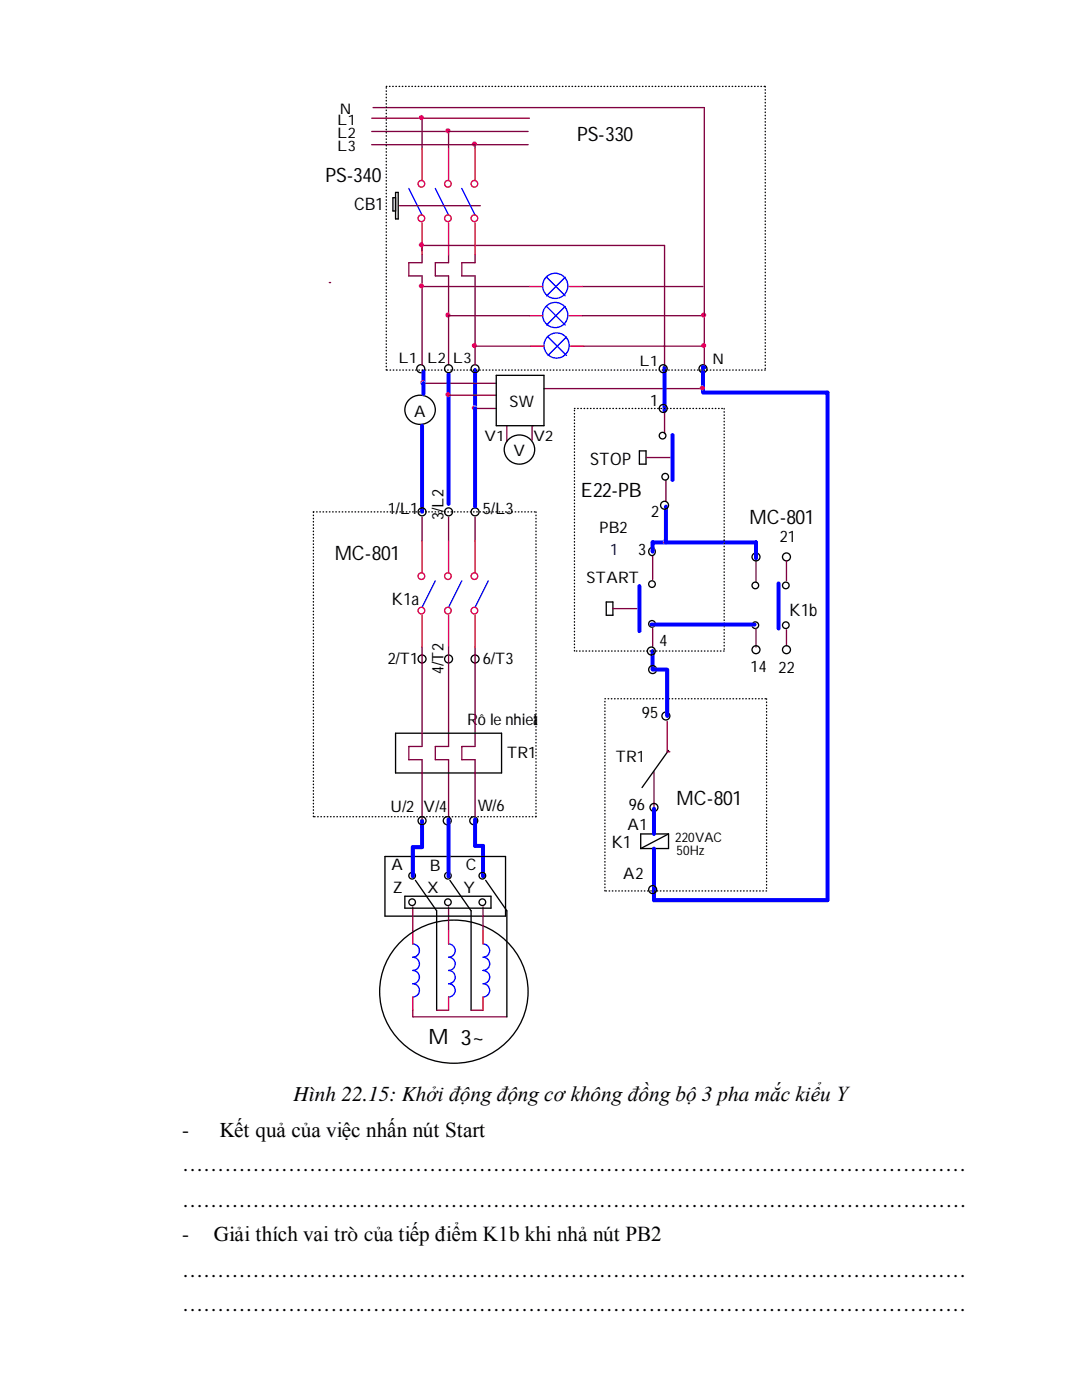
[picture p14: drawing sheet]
<svg xmlns="http://www.w3.org/2000/svg" width="216mm" height="279mm" viewBox="0 0 216 279" stroke-linecap="round" stroke-linejoin="round" font-family="sans-serif">
<defs><g id="words">
<g font-size="4.2">
<text x="85.5" y="208.3">M 3~</text>
<text x="58.6" y="219.8">Hình 22.15: Khởi động động cơ không đồng bộ 3 pha mắc kiểu Y</text>
<text x="36.3" y="226.8">-</text>
<text x="43.8" y="226.8">Kết quả của việc nhấn nút Start</text>
<text x="36.3" y="233.8">…………………………………………………………………………………………………</text>
<text x="36.3" y="240.8">…………………………………………………………………………………………………</text>
<text x="36.3" y="247.7">-</text>
<text x="42.7" y="247.7">Giải thích vai trò của tiếp điểm K1b khi nhả nút PB2</text>
<text x="36.3" y="254.8">…………………………………………………………………………………………………</text>
<text x="36.3" y="261.7">…………………………………………………………………………………………………</text>
</g>
<g font-size="4">
<text x="115.1" y="28.1">PS-330</text>
<text x="64.9" y="36.3">PS-340</text>
<text x="115.9" y="99.2">E22-PB</text>
<text x="149.5" y="104.6">MC-801</text>
<text x="66.8" y="111.7">MC-801</text>
<text x="135" y="160.6">MC-801</text>
</g>
<g font-size="3.4">
<text x="70.7" y="41.8">CB1</text>
<text x="117.8" y="92.9">STOP</text>
<text x="78.1" y="120.7">K1a</text>
<text x="157.5" y="122.9">K1b</text>
<text x="122" y="169.3">K1</text>
</g>
<g font-size="3.2">
<text x="82.6" y="83.3">A</text>
<text x="101.7" y="81.2">SW</text>
<text x="129.7" y="80.9">1</text>
<text x="102.4" y="91">V</text>
<text x="77.4" y="102.6">1/L1</text>
<text x="88.5" y="103.7" transform="rotate(-90 88.5 103.7)">3/L2</text>
<text x="96.4" y="102.6">5/L3</text>
<text x="119.6" y="106.3">PB2</text>
<text x="130" y="103.1">2</text>
<text x="127.3" y="110.8">3</text>
<text x="155.6" y="108.2">21</text>
<text x="117" y="116.4">START</text>
<text x="131.6" y="128.9">4</text>
<text x="77.4" y="132.5">2/T1</text>
<text x="88.5" y="134.5" transform="rotate(-90 88.5 134.5)">4/T2</text>
<text x="96.4" y="132.5">6/T3</text>
<text x="149.8" y="134.1">14</text>
<text x="155.4" y="134.4">22</text>
<text x="128.1" y="143.3">95</text>
<text x="93.2" y="144.7">Rô le nhieä</text>
<text x="106.4" y="144.7">t</text>
<text x="101.2" y="151.3">TR1</text>
<text x="122.9" y="152.1">TR1</text>
<text x="95.3" y="161.9">W/6</text>
<text x="125.5" y="161.6">96</text>
<text x="77.9" y="162.1">U/2</text>
<text x="84.5" y="162.1">V/4</text>
<text x="125.2" y="165.6">A1</text>
<text x="78.1" y="173.6">A</text>
<text x="85.8" y="173.8">B</text>
<text x="93" y="173.6">C</text>
<text x="78.4" y="178.3">Z</text>
<text x="85.3" y="178.3">X</text>
<text x="92.5" y="178.3">Y</text>
<text x="124.4" y="175.3">A2</text>
</g>
<text font-size="3.2" fill="#000040" x="121.8" y="110.8">1</text>
<g font-size="2.9">
<text x="67.8" y="22.8">N</text>
<text x="67.3" y="27.5">L2</text>
<text x="67.3" y="24.9">L1</text>
<text x="67.3" y="30.1">L3</text>
<text x="79.5" y="72.5">L1</text>
<text x="85.3" y="72.5">L2</text>
<text x="90.3" y="72.5">L3</text>
<text x="127.6" y="73">L1</text>
<text x="142.2" y="72.7">N</text>
<text x="96.7" y="88.1">V1</text>
<text x="106.4" y="88.1">V2</text>
</g>
<g font-size="2.6">
<text x="134.7" y="168">220VAC</text>
<text x="135" y="170.6">50Hz</text>
</g>
</g></defs>
<g fill="none" stroke="#800040" stroke-width=".26">
<path d="M74.2 26.2h15.3M74.2 28.9h31.2M74.4 21.5h66.1M84.2 23.6v6.1M81.6 52.4h2.6M84.2 57.2h21.4M86.9 52.4h2.6M94.8 50.8v1.6M84.5 76.5h14.5M94.8 69.1v3.7M106.2 85h.2M132.6 82.3v4.2"/>
<path d="M89.5 103.2v4.8M130.2 110.9v4.7M150.8 111.1v5.1M130.2 125.4v3.7M81.6 149h2.6M86.9 149v2.6M89.5 151.6v11.4M94.8 149h-2.7v2.6M130.5 154v7.1M89.5 181v4.7M82.4 201.6v1.3h18.7"/>
</g>
<g fill="none" stroke="#00f" stroke-width=".26">
<path d="M109.3 67.2l3.7 3.7M113 67.2l-3.7 3.7M86.9 115.9l-2.7 5.3M82.4 188.4a1.32 1.32 0 0 1 1.3 1.3 1.32 1.32 0 0 1-1.3 1.3 1.32 1.32 0 0 1 1.3 1.4 1.32 1.32 0 0 1-1.3 1.3 1.32 1.32 0 0 1 1.3 1.3 1.32 1.32 0 0 1-1.3 1.3 1.32 1.32 0 0 1 1.3 1.3 1.32 1.32 0 0 1-1.3 1.4"/>
<circle cx="111.1" cy="69" r="2.51"/>
</g>
<path d="M105.9 69.1h2.6M113.8 69.1h2.7M82.4 185.7v2.7M82.4 199v2.6" fill="none" stroke="#f00" stroke-width=".26"/>
<path d="M89.5 78.9v21.7M94.8 73.9v7.6M140.3 73.3v4.8M140.3 78.3h24.8M132.9 101.1v7.1h-2.7M82.4 169.1v5.8M96.4 168.8v6.1" fill="none" stroke="#00f" stroke-width=".79"/>
<g fill="none" stroke="#000" stroke-width=".26">
<path d="M81.4 80a2.96 2.96 0 0 1 4.9 .1 2.96 2.96 0 0 1-1.8 4.5 2.94 2.94 0 0 1-3.2-1.2 2.94 2.94 0 0 1 .1-3.4zM127.6 90h1.3v2.6h-1.3zM129.6 109.5a.75 .75 0 0 1 1.1 .2 .75 .75 0 0 1-.3 1.1 .76 .76 0 0 1-.9-.3 .76 .76 0 0 1 .1-1zM133.4 149.8l-5.3 7.4M76.8 170.9h24.1v11.9h-24.1zM80.1 187.8a15 15 0 0 1 25 7.2 14.6 14.6 0 0 1-18.9 16.6 14.1 14.1 0 0 1-6.1-23.8z"/>
<circle cx="84" cy="73.6" r=".79"/>
<circle cx="94.8" cy="73.6" r=".79"/>
<circle cx="140.3" cy="73.6" r=".79"/>
<circle cx="89.5" cy="102.2" r=".79"/>
<circle cx="150.8" cy="111.1" r=".79"/>
<circle cx="156.9" cy="111.1" r=".79"/>
<circle cx="94.8" cy="131.5" r=".79"/>
<circle cx="130.1" cy="124.5" r=".66"/>
<circle cx="150.7" cy="124.8" r=".66"/>
<circle cx="82.2" cy="174.8" r=".66"/>
<circle cx="89.4" cy="174.8" r=".66"/>
<circle cx="96.2" cy="174.8" r=".66"/>
<circle cx="89.4" cy="180.1" r=".66"/>
<circle cx="96.2" cy="180.1" r=".66"/>
</g>
<g fill="#f0f" stroke="#f0f" stroke-width=".26">
<circle cx="94.7" cy="28.7" r=".4"/>
<circle cx="132.7" cy="108.1" r=".4"/>
</g>
<path d="M62.5 102.2h44.5M107 102.2v60.8M62.5 163v-60.8M107 163h-44.5" fill="none" stroke="#000" stroke-width=".26" stroke-dasharray="0 .5"/>
<circle cx="84.1" cy="121.9" r=".66" fill="#fff" stroke="#f00" stroke-width=".26"/>
<path d="M84.2 122.8v6.3" fill="none" stroke="#f00" stroke-width=".26"/>
<circle cx="84.1" cy="115" r=".66" fill="#fff" stroke="#f00" stroke-width=".26"/>
<path d="M84.2 108v6.3" fill="none" stroke="#f00" stroke-width=".26"/>
<path d="M127.6 117v9M130.5 177.5v2.2" fill="none" stroke="#00f" stroke-width=".79"/>
<path d="M81.6 55.1h2.6M89.5 50.8v1.6M84.2 103.2v4.8M81.6 149v2.6" fill="none" stroke="#800040" stroke-width=".26"/>
<circle cx="94.5" cy="163.8" r=".79" fill="none" stroke="#000" stroke-width=".26"/>
<path d="M81.6 37.6l2.6 5.3" fill="none" stroke="#00f" stroke-width=".26"/>
<circle cx="84.1" cy="43.6" r=".66" fill="#fff" stroke="#f00" stroke-width=".26"/>
<path d="M84.2 44.5v6.3" fill="none" stroke="#f00" stroke-width=".26"/>
<circle cx="84.1" cy="36.7" r=".66" fill="#fff" stroke="#f00" stroke-width=".26"/>
<path d="M84.2 29.7v6.3M105.6 63h2.7M113.6 63h2.6" fill="none" stroke="#f00" stroke-width=".26"/>
<g fill="none" stroke="#800040" stroke-width=".26">
<path d="M94.8 28.9v.8M105.4 26.2h-15.9v3.5M89.5 55.1v17.7M92.1 52.4v2.7h2.7M116.2 57.2h24.1M108.5 77.6h31.8M101.1 85v3.1M132.9 95.8v4.2M94.8 103.2v4.8M150.8 125.4v3.7M156.9 125.7v3.2M92.1 151.6h2.7"/>
<path d="M82.4 181v4.7M96.4 181v4.7"/>
</g>
<g fill="#f0f" stroke="#f0f" stroke-width=".26">
<circle cx="89.4" cy="62.9" r=".4"/>
<circle cx="140.1" cy="77.4" r=".4"/>
<circle cx="89.4" cy="26.1" r=".4"/>
<circle cx="84.3" cy="76.4" r=".4"/>
</g>
<path d="M77.1 17.2h75.6M152.7 17.2v56.7M77.1 73.9v-56.7M152.7 73.9h-75.6M120.7 139.5h32.3M153 139.5v38.3M120.7 177.8v-38.3M153 177.8h-32.3" fill="none" stroke="#000" stroke-width=".26" stroke-dasharray="0 .5"/>
<path d="M84.5 74.1v2.4M132.6 73.3v8.7M84.2 85v17.2M132.9 108.2h17.9" fill="none" stroke="#00f" stroke-width=".79"/>
<g fill="none" stroke="#000" stroke-width=".26">
<path d="M101.3 87.9a2.96 2.96 0 0 1 4.8 .1 2.96 2.96 0 0 1-1.8 4.6 2.94 2.94 0 0 1-3.2-1.3 2.94 2.94 0 0 1 .2-3.4zM121 120.1h1.3v2.7h-1.3zM127.8 166.4h5.6v2.9h-5.6zM87.1 181.8v19.8"/>
<circle cx="132.2" cy="86.9" r=".66"/>
<circle cx="94.8" cy="102.2" r=".79"/>
<circle cx="130.1" cy="116.6" r=".66"/>
<circle cx="89.5" cy="131.5" r=".79"/>
<circle cx="150.8" cy="129.7" r=".79"/>
<circle cx="130.5" cy="161.1" r=".79"/>
</g>
<g fill="none" stroke="#00f" stroke-width=".26">
<path d="M109.1 61.2l3.7 3.7M112.8 61.2l-3.7 3.7M92.1 115.9l-2.6 5.3"/>
<circle cx="110.8" cy="62.9" r="2.51"/>
</g>
<circle cx="89.4" cy="121.9" r=".66" fill="#fff" stroke="#f00" stroke-width=".26"/>
<path d="M89.5 122.8v6.3" fill="none" stroke="#f00" stroke-width=".26"/>
<circle cx="89.4" cy="115" r=".66" fill="#fff" stroke="#f00" stroke-width=".26"/>
<path d="M89.5 108v6.3" fill="none" stroke="#f00" stroke-width=".26"/>
<path d="M130.2 108.2v1.9" fill="none" stroke="#00f" stroke-width=".79"/>
<path d="M140.5 69.1v4M94.8 81.5h4.2M128.9 91.3h4.8" fill="none" stroke="#800040" stroke-width=".26"/>
<circle cx="94.7" cy="81.4" r=".4" fill="#f0f" stroke="#f0f" stroke-width=".26"/>
<g fill="none" stroke="#000" stroke-width=".26">
<path d="M82.9 175.7l4.2 6.1M101.1 181.8v21.1"/>
<circle cx="132.3" cy="81.5" r=".79"/>
<circle cx="84.2" cy="131.5" r=".79"/>
</g>
<path d="M86.9 37.6l2.6 5.3" fill="none" stroke="#00f" stroke-width=".26"/>
<circle cx="89.4" cy="43.6" r=".66" fill="#fff" stroke="#f00" stroke-width=".26"/>
<path d="M89.5 44.5v6.3" fill="none" stroke="#f00" stroke-width=".26"/>
<circle cx="89.4" cy="36.7" r=".66" fill="#fff" stroke="#f00" stroke-width=".26"/>
<path d="M89.5 29.7v6.3M96.4 185.7v2.7M96.4 199v2.6" fill="none" stroke="#f00" stroke-width=".26"/>
<g fill="none" stroke="#000" stroke-width=".26">
<path d="M78.9 38.4h.6v5.3h-.6zM89.8 175.7l4.2 6.1v19.8M133.4 166.4l-5.6 2.9"/>
<circle cx="132.7" cy="95.1" r=".66"/>
<circle cx="132.6" cy="100.8" r=".79"/>
<circle cx="150.7" cy="116.8" r=".66"/>
<circle cx="156.8" cy="116.8" r=".66"/>
<circle cx="130.2" cy="133.6" r=".79"/>
<circle cx="156.8" cy="124.8" r=".66"/>
<circle cx="156.9" cy="129.7" r=".79"/>
<circle cx="132.9" cy="142.9" r=".79"/>
<circle cx="89.2" cy="163.8" r=".79"/>
</g>
<path d="M89.5 74.6v4.3M165.1 78.3v101.4M130.2 129.9v3.7M130.5 133.6h2.4M84.2 163.8v5.3M94.8 163.5v5.3M130.5 169.3v8" fill="none" stroke="#00f" stroke-width=".79"/>
<g fill="none" stroke="#800040" stroke-width=".26">
<path d="M74.2 23.6h31.4M65.7 56.4h.3M79.7 41h16.2M81.6 52.4v2.7M84.2 50.8v1.6M84.2 55.1v17.7M86.9 52.4v2.7h2.6M132.6 49h-48.4v1M89.5 63h16.1M140.5 63v6.1M106.2 85v2.9M89.5 129.1v19.9h-2.6"/>
<path d="M94.8 129.1v19.9M122.3 121.5h4.8M81.6 151.6h2.6M84 164.8v.3"/>
</g>
<g fill="#f0f" stroke="#f0f" stroke-width=".26">
<circle cx="89.4" cy="78.7" r=".4"/>
<circle cx="84.1" cy="23.5" r=".4"/>
<circle cx="84.1" cy="57" r=".4"/>
</g>
<path d="M97.4 115.9l-2.6 5.3M96.4 188.4a1.32 1.32 0 0 1 1.3 1.3 1.32 1.32 0 0 1-1.3 1.3 1.32 1.32 0 0 1 1.3 1.4 1.32 1.32 0 0 1-1.3 1.3 1.32 1.32 0 0 1 1.3 1.3 1.32 1.32 0 0 1-1.3 1.3 1.32 1.32 0 0 1 1.3 1.3 1.32 1.32 0 0 1-1.3 1.4" fill="none" stroke="#00f" stroke-width=".26"/>
<circle cx="94.7" cy="121.9" r=".66" fill="#fff" stroke="#f00" stroke-width=".26"/>
<path d="M94.8 122.8v6.3" fill="none" stroke="#f00" stroke-width=".26"/>
<circle cx="94.7" cy="115" r=".66" fill="#fff" stroke="#f00" stroke-width=".26"/>
<path d="M94.8 108v6.3" fill="none" stroke="#f00" stroke-width=".26"/>
<path d="M92.1 37.6l2.7 5.3" fill="none" stroke="#00f" stroke-width=".26"/>
<circle cx="94.7" cy="43.6" r=".66" fill="#fff" stroke="#f00" stroke-width=".26"/>
<path d="M94.8 44.5v6.3" fill="none" stroke="#f00" stroke-width=".26"/>
<circle cx="94.7" cy="36.7" r=".66" fill="#fff" stroke="#f00" stroke-width=".26"/>
<path d="M94.8 29.7v6.3M105.6 57.2h2.7M113.6 57.2h2.6M89.5 185.7v2.7M89.5 199v2.6" fill="none" stroke="#f00" stroke-width=".26"/>
<g fill="none" stroke="#000" stroke-width=".26">
<path d="M78.4 39.5h.5v2.6h-.5zM99 74.9h9.5v10.1h-9.5zM78.9 146.3h21.2v8h-21.2zM80.8 178.9h17.2v2.3h-17.2zM96.9 175.7l4.2 6.1"/>
<circle cx="89.5" cy="73.6" r=".79"/>
<circle cx="132.3" cy="73.6" r=".79"/>
<circle cx="84.2" cy="102.2" r=".79"/>
<circle cx="130" cy="129.9" r=".79"/>
<circle cx="84.2" cy="163.8" r=".79"/>
<circle cx="130.2" cy="177.5" r=".79"/>
<circle cx="82.2" cy="180.1" r=".66"/>
</g>
<g fill="none" stroke="#00f" stroke-width=".79">
<path d="M84.5 76.5v2.1M140.3 73.3h.2M94.8 81.5v19.6M134.2 86.8v9M150.8 108.2v3.2M155.3 116.4v9M130 124.6h20.6M133.1 133.6v9.3M82.4 169.1h1.8M89.5 163.5v11.4M94.8 168.8h1.6M130.5 161.4v5"/>
<path d="M130.5 179.7h34.6"/>
</g>
<g fill="none" stroke="#800040" stroke-width=".26">
<path d="M140.5 21.5v41.5h-24.3M84.2 48.7v.3M92.1 52.4h2.7M94.8 55.1v14h11.1M132.6 49v24.1M89.5 78.9h9.5M116.5 69.1h24M156.9 111.9v4M84.2 129.1v19.9M84.2 151.6v11.9M86.9 151.6h2.6M94.8 151.6v11.4"/>
<path d="M133.1 143.9v6.1h.6M87.1 201.6h2.4M94 201.6h2.4"/>
</g>
<g fill="none" stroke="#00f" stroke-width=".26">
<path d="M109.1 55.3l3.7 3.7M112.8 55.3l-3.7 3.7M89.5 188.4a1.32 1.32 0 0 1 1.3 1.3 1.32 1.32 0 0 1-1.3 1.3 1.32 1.32 0 0 1 1.3 1.4 1.32 1.32 0 0 1-1.3 1.3 1.32 1.32 0 0 1 1.3 1.3 1.32 1.32 0 0 1-1.3 1.3 1.32 1.32 0 0 1 1.3 1.3 1.32 1.32 0 0 1-1.3 1.4"/>
<circle cx="110.8" cy="57" r="2.51"/>
</g>
<path d="M114.6 81.5h29.9M144.5 81.5v48.4M114.6 129.9v-48.4M144.5 129.9h-29.9" fill="none" stroke="#000" stroke-width=".26" stroke-dasharray="0 .5"/>
<g fill="#f0f" stroke="#f0f" stroke-width=".26">
<circle cx="140.4" cy="69" r=".4"/>
<circle cx="94.7" cy="69" r=".4"/>
<circle cx="84.1" cy="48.9" r=".4"/>
<circle cx="140.4" cy="62.9" r=".4"/>
</g>
<use href="#words"/>
</svg>
